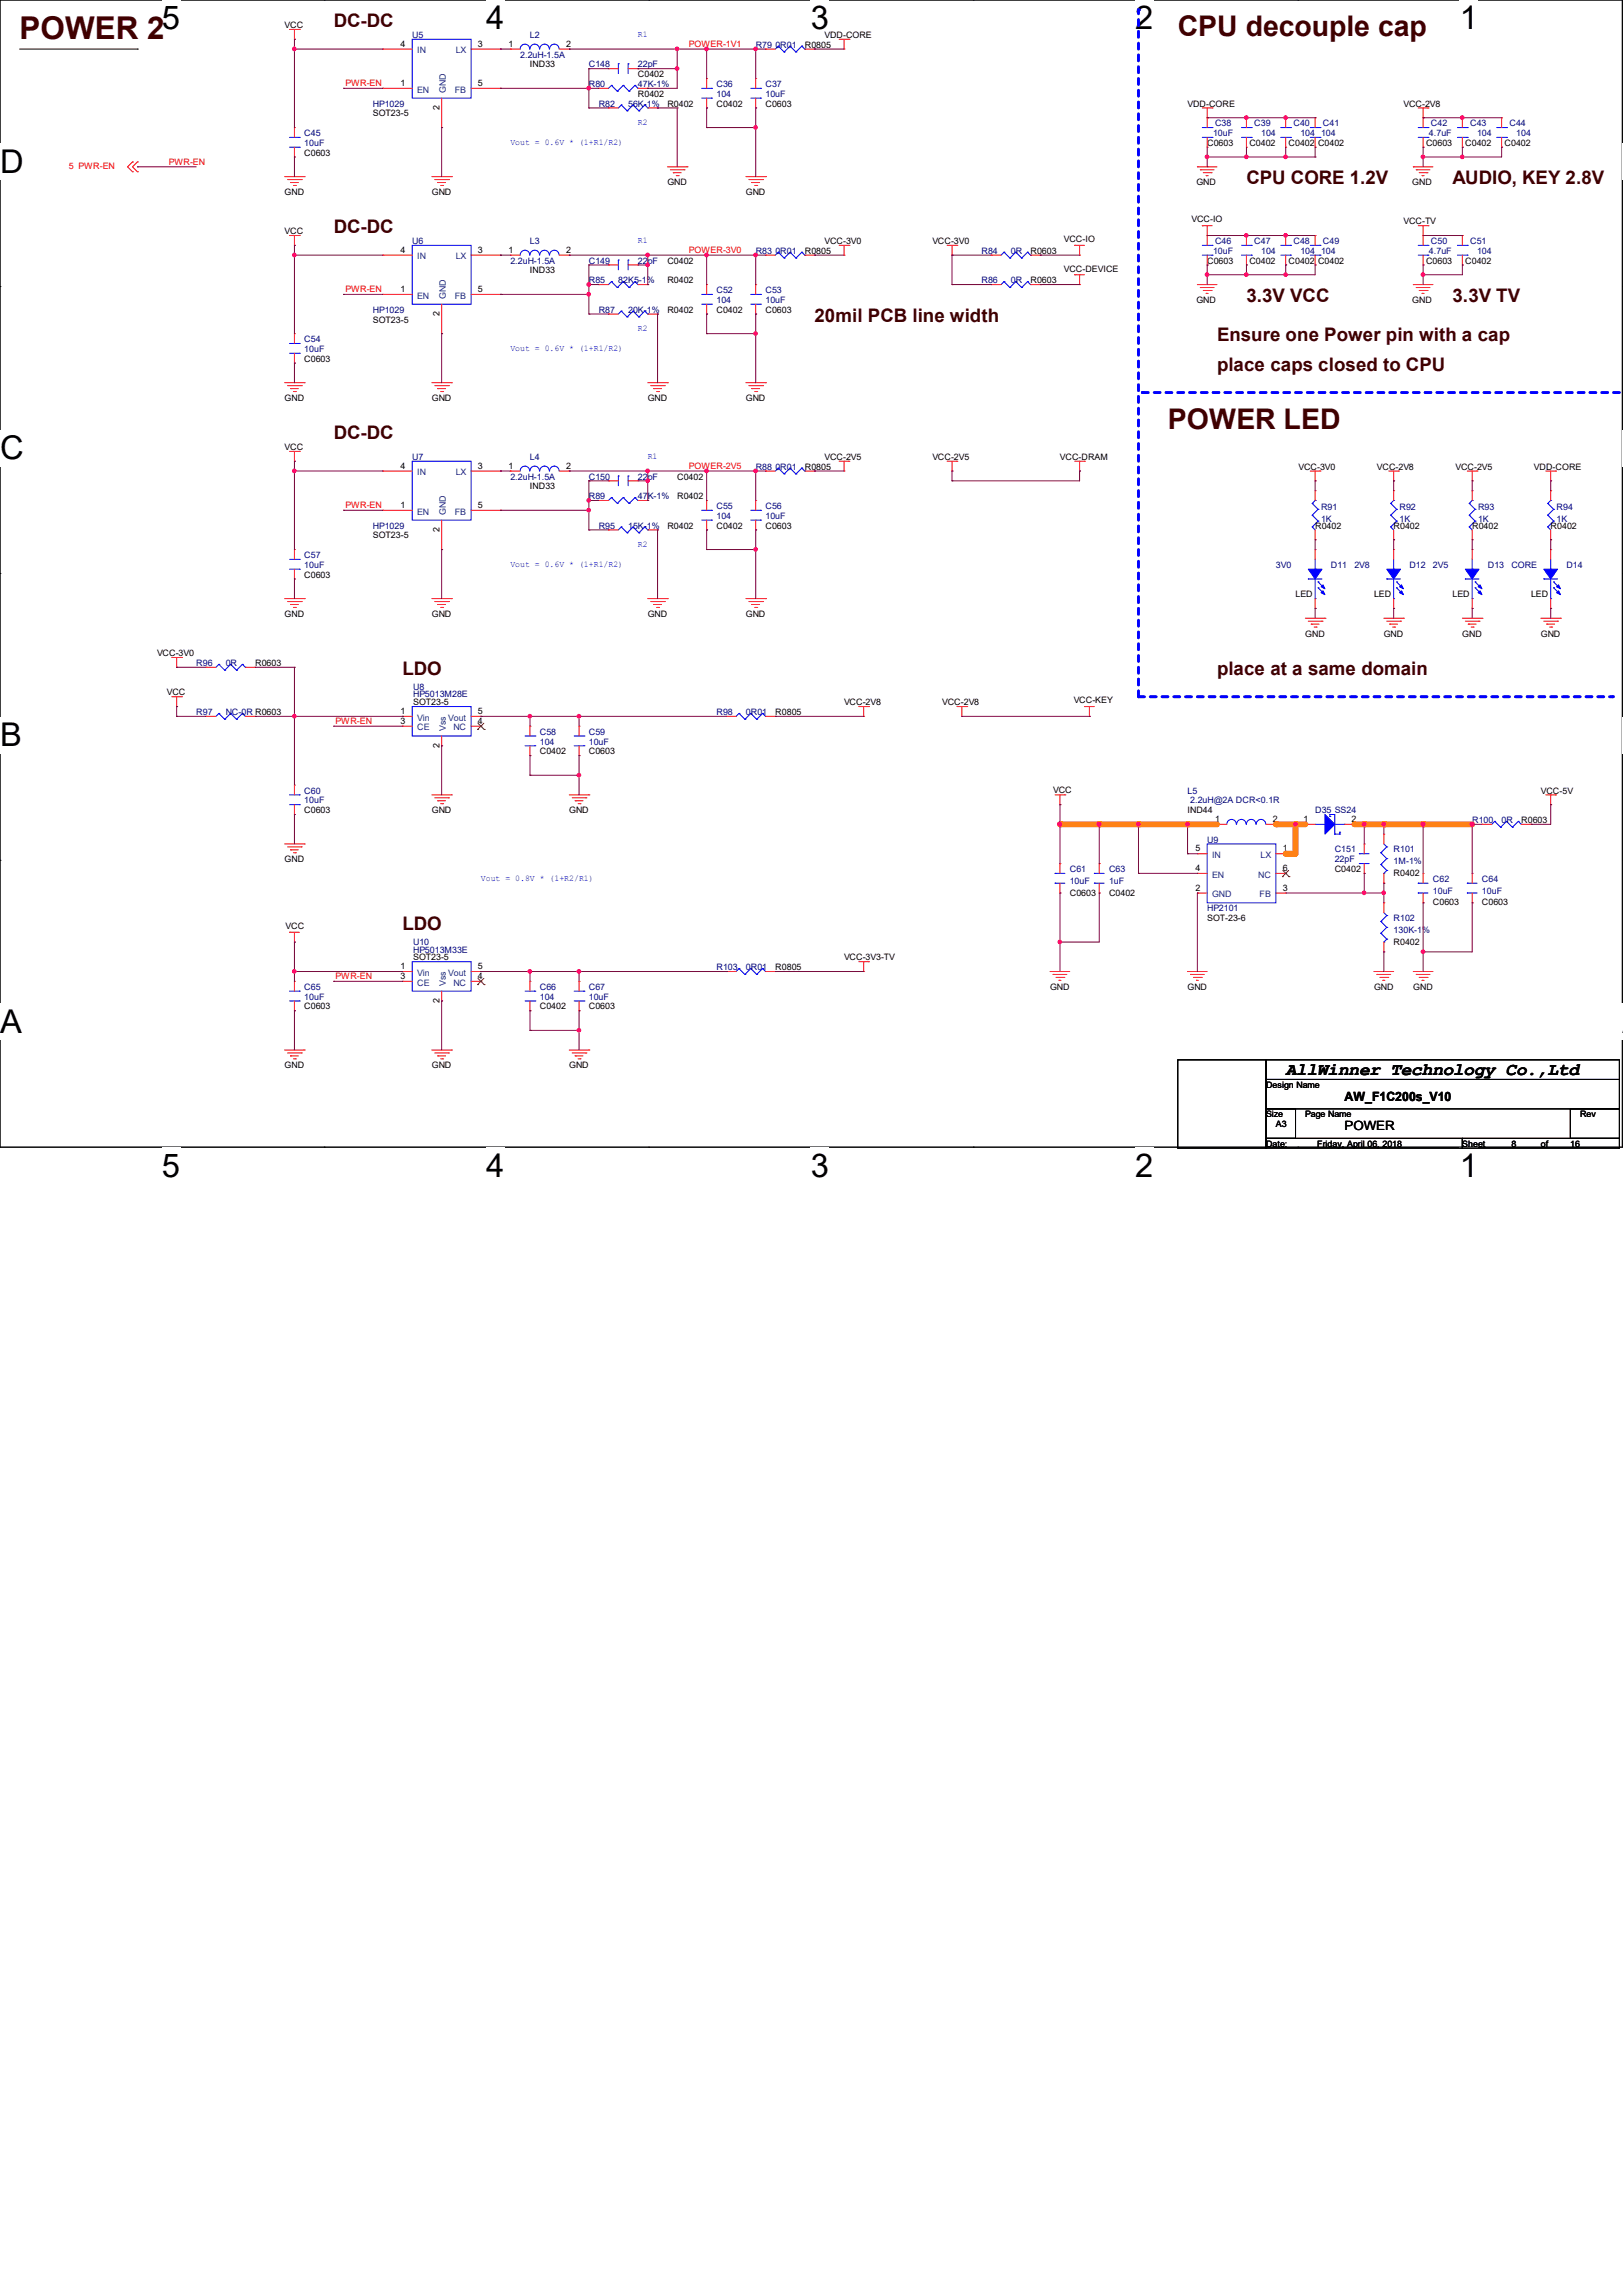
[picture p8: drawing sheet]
<svg xmlns="http://www.w3.org/2000/svg" width="210mm" height="297mm" viewBox="0 0 210 297" stroke-linecap="round" stroke-linejoin="round" font-family="sans-serif">
<defs><g id="words">
<g font-size="4.2">
<text x="21" y="3.8">5</text>
<text x="62.9" y="3.8">4</text>
<text x="104.9" y="3.8">3</text>
<text x="146.9" y="3.8">2</text>
<text x="188.9" y="3.8">1</text>
<text x="0" y="22.4">D</text>
<text x="0" y="59.4">C</text>
<text x="0" y="96.6">B</text>
<text x="0" y="133.7">A</text>
<text x="209.9" y="133.7">A</text>
<text x="21" y="152.3">5</text>
<text x="62.9" y="152.3">4</text>
<text x="104.9" y="152.3">3</text>
<text x="146.9" y="152.3">2</text>
<text x="188.9" y="152.3">1</text>
</g>
<text font-size="4.1" fill="#400000" x="2.5" y="5">POWER 2</text>
<g font-size="3.7" fill="#400000">
<text x="152.4" y="4.7">CPU decouple cap</text>
<text x="151.1" y="55.5">POWER LED</text>
</g>
<g font-size="2.4" fill="#400000">
<text x="43.2" y="3.5">DC-DC</text>
<text x="161.3" y="23.8">CPU CORE 1.2V</text>
<text x="188" y="23.8">AUDIO, KEY 2.8V</text>
<text x="43.2" y="30.2">DC-DC</text>
<text x="105.4" y="41.6">20mil PCB line width</text>
<text x="161.3" y="39.1">3.3V VCC</text>
<text x="188" y="39.1">3.3V TV</text>
<text x="157.5" y="48">place caps closed to CPU</text>
<text x="157.5" y="44.2">Ensure one Power pin with a cap</text>
<text x="43.2" y="56.9">DC-DC</text>
<text x="52.1" y="87.3">LDO</text>
<text x="157.5" y="87.3">place at a same domain</text>
<text x="52.1" y="120.4">LDO</text>
</g>
<text font-size="2.3" x="166.4" y="139.1">AllWinner Technology Co.,Ltd</text>
<g font-size="1.7">
<text x="174" y="142.5">AW_F1C200s_V10</text>
<text x="174" y="146.3">POWER</text>
</g>
<g font-size="1.1">
<text x="36.8" y="3.6">VCC</text>
<text x="106.7" y="4.9">VDD-CORE</text>
<text x="51.8" y="6.1">4</text>
<text x="51.8" y="11.1">1</text>
<text x="61.8" y="11.1">5</text>
<text x="61.8" y="6.1">3</text>
<text x="65.8" y="6.1">1</text>
<text x="68.6" y="8.7">IND33</text>
<text x="73.3" y="6.1">2</text>
<text x="82.5" y="10">C0402</text>
<text x="104.1" y="6.2">R0805</text>
<text x="48.3" y="15.1">SOT23-5</text>
<text x="56.9" y="14.2" transform="rotate(-90 56.9 14.2)">2</text>
<text x="82.5" y="12.5">R0402</text>
<text x="86.4" y="13.8">R0402</text>
<text x="92.7" y="13.8">C0402</text>
<text x="99.1" y="13.8">C0603</text>
<text x="153.7" y="13.8">VDD-CORE</text>
<text x="181.6" y="13.8">VCC-2V8</text>
<text x="39.4" y="20.2">C0603</text>
<text x="86.4" y="24">GND</text>
<text x="154.8" y="24">GND</text>
<text x="156.2" y="18.9">C0603</text>
<text x="161.7" y="18.9">C0402</text>
<text x="166.7" y="18.9">C0402 C0402</text>
<text x="182.7" y="24">GND</text>
<text x="184.5" y="18.9">C0603</text>
<text x="189.6" y="18.9">C0402</text>
<text x="194.7" y="18.9">C0402</text>
<text x="36.8" y="25.2">GND</text>
<text x="55.9" y="25.2">GND</text>
<text x="96.5" y="25.2">GND</text>
<text x="154.2" y="28.8">VCC-IO</text>
<text x="181.6" y="29">VCC-TV</text>
<text x="36.8" y="30.3">VCC</text>
<text x="51.8" y="32.7">4</text>
<text x="61.8" y="32.7">3</text>
<text x="65.8" y="32.7">1</text>
<text x="68.6" y="35.4">IND33</text>
<text x="73.3" y="32.7">2</text>
<text x="86.4" y="34.1">C0402</text>
<text x="104.1" y="32.9">R0805</text>
<text x="106.7" y="31.6">VCC-3V0</text>
<text x="120.6" y="31.6">VCC-3V0</text>
<text x="133.3" y="32.9">R0603</text>
<text x="137.7" y="31.3">VCC-IO</text>
<text x="137.7" y="35.1">VCC-DEVICE</text>
<text x="156.2" y="34.1">C0603</text>
<text x="161.7" y="34.1">C0402</text>
<text x="166.7" y="34.1">C0402 C0402</text>
<text x="184.5" y="34.1">C0603</text>
<text x="189.6" y="34.1">C0402</text>
<text x="48.3" y="41.7">SOT23-5</text>
<text x="51.8" y="37.8">1</text>
<text x="56.9" y="40.9" transform="rotate(-90 56.9 40.9)">2</text>
<text x="61.8" y="37.8">5</text>
<text x="86.4" y="36.7">R0402</text>
<text x="86.4" y="40.5">R0402</text>
<text x="92.7" y="40.5">C0402</text>
<text x="99.1" y="40.5">C0603</text>
<text x="133.3" y="36.7">R0603</text>
<text x="154.8" y="39.2">GND</text>
<text x="182.7" y="39.2">GND</text>
<text x="39.4" y="46.8">C0603</text>
<text x="36.8" y="51.9">GND</text>
<text x="55.9" y="51.9">GND</text>
<text x="83.8" y="51.9">GND</text>
<text x="96.5" y="51.9">GND</text>
<text x="36.8" y="58.3">VCC</text>
<text x="106.7" y="59.5">VCC-2V5</text>
<text x="120.6" y="59.5">VCC-2V5</text>
<text x="137.2" y="59.5">VCC-DRAM</text>
<text x="51.8" y="60.7">4</text>
<text x="51.8" y="65.7">1</text>
<text x="61.8" y="65.7">5</text>
<text x="61.8" y="60.7">3</text>
<text x="65.8" y="60.7">1</text>
<text x="68.6" y="63.3">IND33</text>
<text x="73.3" y="60.7">2</text>
<text x="87.6" y="64.6">R0402</text>
<text x="87.6" y="62.1">C0402</text>
<text x="104.1" y="60.8">R0805</text>
<text x="168" y="60.8">VCC-3V0</text>
<text x="178.2" y="60.8">VCC-2V8</text>
<text x="188.3" y="60.8">VCC-2V5</text>
<text x="198.5" y="60.8">VDD-CORE</text>
<text x="48.3" y="69.7">SOT23-5</text>
<text x="56.9" y="68.8" transform="rotate(-90 56.9 68.8)">2</text>
<text x="86.4" y="68.4">R0402</text>
<text x="92.7" y="68.4">C0402</text>
<text x="99.1" y="68.4">C0603</text>
<text x="170.2" y="68.4">R0402</text>
<text x="180.3" y="68.4">R0402</text>
<text x="190.5" y="68.4">R0402</text>
<text x="200.7" y="68.4">R0402</text>
<text x="39.4" y="74.8">C0603</text>
<text x="167.6" y="77.3">LED</text>
<text x="177.8" y="77.3">LED</text>
<text x="188" y="77.3">LED</text>
<text x="198.1" y="77.3">LED</text>
<text x="36.8" y="79.8">GND</text>
<text x="55.9" y="79.8">GND</text>
<text x="83.8" y="79.8">GND</text>
<text x="96.5" y="79.8">GND</text>
<text x="168.9" y="82.4">GND</text>
<text x="179.1" y="82.4">GND</text>
<text x="189.2" y="82.4">GND</text>
<text x="199.4" y="82.4">GND</text>
<text x="20.3" y="84.9">VCC-3V0</text>
<text x="33" y="86.2">R0603</text>
<text x="21.6" y="90">VCC</text>
<text x="51.8" y="92.4">1</text>
<text x="51.8" y="93.7">3</text>
<text x="53.5" y="91.3">SOT23-5</text>
<text x="61.8" y="93.7">4</text>
<text x="61.8" y="92.4">5</text>
<text x="100.3" y="92.5">R0805</text>
<text x="109.2" y="91.3">VCC-2V8</text>
<text x="121.9" y="91.3">VCC-2V8</text>
<text x="138.9" y="91">VCC-KEY</text>
<text x="56.9" y="96.8" transform="rotate(-90 56.9 96.8)">2</text>
<text x="69.8" y="97.6">C0402</text>
<text x="76.2" y="97.6">C0603</text>
<text x="39.4" y="105.2">C0603</text>
<text x="55.9" y="105.2">GND</text>
<text x="73.7" y="105.2">GND</text>
<text x="136.3" y="102.6">VCC</text>
<text x="153.7" y="105.2">IND44</text>
<text x="157.2" y="106.4">1</text>
<text x="164.7" y="106.4">2</text>
<text x="168.7" y="106.4">1</text>
<text x="174.9" y="106.4">2</text>
<text x="196.8" y="106.5">R0603</text>
<text x="199.4" y="102.7">VCC-5V</text>
<text x="36.8" y="111.6">GND</text>
<text x="154.7" y="112.7">4</text>
<text x="154.7" y="110.2">5</text>
<text x="166" y="112.7">6</text>
<text x="166" y="110.2">1</text>
<text x="172.7" y="112.9">C0402</text>
<text x="180.3" y="113.4">R0402</text>
<text x="138.4" y="115.9">C0603</text>
<text x="143.5" y="115.9">C0402</text>
<text x="154.7" y="115.3">2</text>
<text x="156.2" y="119.2">SOT-23-6</text>
<text x="166" y="115.3">3</text>
<text x="185.4" y="117.2">C0603</text>
<text x="191.8" y="117.2">C0603</text>
<text x="37" y="120.2">VCC</text>
<text x="51.8" y="125.4">1</text>
<text x="53.5" y="124.3">SOT23-5</text>
<text x="61.8" y="125.4">5</text>
<text x="100.3" y="125.6">R0805</text>
<text x="109.2" y="124.3">VCC-3V3-TV</text>
<text x="180.3" y="122.3">R0402</text>
<text x="39.4" y="130.6">C0603</text>
<text x="51.8" y="126.7">3</text>
<text x="56.9" y="129.8" transform="rotate(-90 56.9 129.8)">2</text>
<text x="61.8" y="126.7">4</text>
<text x="69.8" y="130.6">C0402</text>
<text x="76.2" y="130.6">C0603</text>
<text x="135.9" y="128.1">GND</text>
<text x="153.7" y="128.1">GND</text>
<text x="177.8" y="128.1">GND</text>
<text x="182.9" y="128.1">GND</text>
<text x="36.8" y="138.3">GND</text>
<text x="55.9" y="138.3">GND</text>
<text x="73.7" y="138.3">GND</text>
<text x="163.8" y="140.8">Design Name</text>
<text x="163.8" y="144.6">Size</text>
<text x="163.8" y="148.4">Date:</text>
<text x="165.1" y="145.9">A3</text>
<text x="168.9" y="144.6">Page Name</text>
<text x="170.4" y="148.4">Friday, April 06, 2018</text>
<text x="189.2" y="148.4">Sheet</text>
<text x="195.6" y="148.4">8</text>
<text x="199.4" y="148.4">of</text>
<text x="203.2" y="148.4">16</text>
<text x="204.5" y="144.6">Rev</text>
</g>
<g font-size="1.1" fill="#000080">
<text x="53.3" y="4.9">U5</text>
<text x="68.6" y="4.9">L2</text>
<text x="67.3" y="7.5">2.2uH-1.5A</text>
<text x="76.2" y="8.7">C148</text>
<text x="76.2" y="11.3">R80</text>
<text x="82.6" y="8.7">22pF</text>
<text x="82.6" y="11.3">47K-1%</text>
<text x="92.7" y="11.3">C36</text>
<text x="97.8" y="6.2">R79 0R01</text>
<text x="99.1" y="11.3">C37</text>
<text x="39.4" y="17.6">C45</text>
<text x="48.3" y="13.8">HP1029</text>
<text x="77.5" y="13.8">R82</text>
<text x="81.3" y="13.8">56K-1%</text>
<text x="92.7" y="12.5">104</text>
<text x="99.1" y="12.5">10uF</text>
<text x="157" y="17.6">10uF</text>
<text x="157.2" y="16.3">C38</text>
<text x="162.3" y="16.3">C39</text>
<text x="163.2" y="17.6">104</text>
<text x="167.4" y="16.3">C40</text>
<text x="168.3" y="17.6">104</text>
<text x="170.9" y="17.6">104</text>
<text x="171.2" y="16.3">C41</text>
<text x="184.9" y="17.6">4.7uF</text>
<text x="185.2" y="16.3">C42</text>
<text x="190.2" y="16.3">C43</text>
<text x="191.1" y="17.6">104</text>
<text x="195.3" y="16.3">C44</text>
<text x="196.2" y="17.6">104</text>
<text x="39.4" y="18.9">10uF</text>
<text x="53.3" y="31.6">U6</text>
<text x="66" y="34.1">2.2uH-1.5A</text>
<text x="68.6" y="31.6">L3</text>
<text x="76.2" y="34.1">C149</text>
<text x="82.6" y="34.1">22pF</text>
<text x="97.8" y="32.9">R83 0R01</text>
<text x="127" y="32.9">R84</text>
<text x="130.8" y="32.9">0R</text>
<text x="157" y="32.9">10uF</text>
<text x="157.2" y="31.6">C46</text>
<text x="162.3" y="31.6">C47</text>
<text x="163.2" y="32.9">104</text>
<text x="167.4" y="31.6">C48</text>
<text x="168.3" y="32.9">104</text>
<text x="170.9" y="32.9">104</text>
<text x="171.2" y="31.6">C49</text>
<text x="184.9" y="32.9">4.7uF</text>
<text x="185.2" y="31.6">C50</text>
<text x="190.2" y="31.6">C51</text>
<text x="191.1" y="32.9">104</text>
<text x="48.3" y="40.5">HP1029</text>
<text x="76.2" y="36.7">R85</text>
<text x="77.5" y="40.5">R87</text>
<text x="80" y="36.7">82K5-1%</text>
<text x="81.3" y="40.5">20K-1%</text>
<text x="92.7" y="37.9">C52</text>
<text x="92.7" y="39.2">104</text>
<text x="99.1" y="37.9">C53</text>
<text x="99.1" y="39.2">10uF</text>
<text x="127" y="36.7">R86</text>
<text x="130.8" y="36.7">0R</text>
<text x="39.4" y="44.3">C54</text>
<text x="39.4" y="45.6">10uF</text>
<text x="53.3" y="59.5">U7</text>
<text x="68.6" y="59.5">L4</text>
<text x="66" y="62.1">2.2uH-1.5A</text>
<text x="76.2" y="64.6">R89</text>
<text x="76.2" y="62.1">C150</text>
<text x="82.6" y="64.6">47K-1%</text>
<text x="82.6" y="62.1">22pF</text>
<text x="92.7" y="65.9">C55</text>
<text x="97.8" y="60.8">R88 0R01</text>
<text x="99.1" y="65.9">C56</text>
<text x="170.9" y="66">R91</text>
<text x="181.1" y="66">R92</text>
<text x="191.3" y="66">R93</text>
<text x="201.4" y="66">R94</text>
<text x="48.3" y="68.4">HP1029</text>
<text x="77.5" y="68.4">R95</text>
<text x="81.3" y="68.4">15K-1%</text>
<text x="92.7" y="67.1">104</text>
<text x="99.1" y="67.1">10uF</text>
<text x="170.9" y="67.5">1K</text>
<text x="181.1" y="67.5">1K</text>
<text x="191.3" y="67.5">1K</text>
<text x="201.4" y="67.5">1K</text>
<text x="39.4" y="72.2">C57</text>
<text x="39.4" y="73.5">10uF</text>
<text x="165.1" y="73.5">3V0</text>
<text x="172.2" y="73.5">D11</text>
<text x="175.3" y="73.5">2V8</text>
<text x="182.4" y="73.5">D12</text>
<text x="185.4" y="73.5">2V5</text>
<text x="192.5" y="73.5">D13</text>
<text x="195.6" y="73.5">CORE</text>
<text x="202.7" y="73.5">D14</text>
<text x="25.4" y="86.2">R96</text>
<text x="29.2" y="86.2">0R</text>
<text x="53.5" y="89.2">U8</text>
<text x="25.4" y="92.5">R97</text>
<text x="29.2" y="92.5">NC-0R R0603</text>
<text x="53.5" y="90.3">HP5013M28E</text>
<text x="69.8" y="95.1">C58</text>
<text x="76.2" y="95.1">C59</text>
<text x="92.7" y="92.5">R98</text>
<text x="96.5" y="92.5">0R01</text>
<text x="69.8" y="96.4">104</text>
<text x="76.2" y="96.4">10uF</text>
<text x="39.4" y="102.7">C60</text>
<text x="39.4" y="104">10uF</text>
<text x="153.7" y="102.7">L5</text>
<text x="154" y="104">2.2uH@2A DCR&lt;0.1R</text>
<text x="170.2" y="105.2">D35 SS24</text>
<text x="190.5" y="106.5">R100</text>
<text x="194.3" y="106.5">0R</text>
<text x="138.4" y="112.9">C61</text>
<text x="143.5" y="112.9">C63</text>
<text x="156.2" y="109.1">U9</text>
<text x="172.7" y="110.3">C151</text>
<text x="172.7" y="111.6">22pF</text>
<text x="180.3" y="110.3">R101</text>
<text x="180.3" y="111.8">1M-1%</text>
<text x="138.4" y="114.4">10uF</text>
<text x="143.5" y="114.4">1uF</text>
<text x="156.2" y="117.9">HP2101</text>
<text x="180.3" y="119.2">R102</text>
<text x="185.4" y="114.1">C62</text>
<text x="185.4" y="115.7">10uF</text>
<text x="191.8" y="114.1">C64</text>
<text x="191.8" y="115.7">10uF</text>
<text x="53.5" y="122.3">U10</text>
<text x="53.5" y="123.3">HP5013M33E</text>
<text x="92.7" y="125.6">R103</text>
<text x="96.5" y="125.6">0R01</text>
<text x="180.3" y="120.7">130K-1%</text>
<text x="39.4" y="128.1">C65</text>
<text x="39.4" y="129.4">10uF</text>
<text x="69.8" y="128.1">C66</text>
<text x="69.8" y="129.4">104</text>
<text x="76.2" y="128.1">C67</text>
<text x="76.2" y="129.4">10uF</text>
</g>
<g font-size="1.1" fill="#00f">
<text x="82.5" y="4.8">R1</text>
<text x="82.5" y="16.2">R2</text>
<text x="66" y="18.8">Vout = 0.6V * (1+R1/R2)</text>
<text x="82.5" y="31.5">R1</text>
<text x="66" y="45.4">Vout = 0.6V * (1+R1/R2)</text>
<text x="82.5" y="42.9">R2</text>
<text x="83.8" y="59.4">R1</text>
<text x="82.5" y="70.8">R2</text>
<text x="66" y="73.4">Vout = 0.6V * (1+R1/R2)</text>
<text x="62.2" y="114">Vout = 0.8V * (1+R2/R1)</text>
</g>
<g font-size="1.1" fill="#f00">
<text x="44.7" y="11.2">PWR-EN</text>
<text x="89.2" y="6.1">POWER-1V1</text>
<text x="8.9" y="21.9">5 PWR-EN</text>
<text x="21.8" y="21.3">PWR-EN</text>
<text x="89.2" y="32.8">POWER-3V0</text>
<text x="44.7" y="37.8">PWR-EN</text>
<text x="44.7" y="65.8">PWR-EN</text>
<text x="89.2" y="60.7">POWER-2V5</text>
<text x="43.4" y="93.7">PWR-EN</text>
<text x="43.4" y="126.7">PWR-EN</text>
</g>
<g font-size="1.1" fill="#004080">
<text x="54" y="6.9">IN</text>
<text x="54" y="12">EN</text>
<text x="58.8" y="12">FB</text>
<text x="59" y="6.9">LX</text>
<text x="57.7" y="12.1" transform="rotate(-90 57.7 12.1)">GND</text>
<text x="54" y="33.6">IN</text>
<text x="59" y="33.6">LX</text>
<text x="54" y="38.7">EN</text>
<text x="57.7" y="38.7" transform="rotate(-90 57.7 38.7)">GND</text>
<text x="58.8" y="38.7">FB</text>
<text x="54" y="61.5">IN</text>
<text x="59" y="61.5">LX</text>
<text x="54" y="66.6">EN</text>
<text x="57.7" y="66.7" transform="rotate(-90 57.7 66.7)">GND</text>
<text x="58.8" y="66.6">FB</text>
<text x="54" y="93.3">Vin</text>
<text x="54" y="94.5">CE</text>
<text x="57.7" y="94.6" transform="rotate(-90 57.7 94.6)">Vss</text>
<text x="58" y="93.3">Vout</text>
<text x="58.7" y="94.5">NC</text>
<text x="156.8" y="113.6">EN</text>
<text x="156.8" y="111">IN</text>
<text x="162.8" y="113.6">NC</text>
<text x="163.1" y="111">LX</text>
<text x="156.8" y="116.1">GND</text>
<text x="163" y="116.1">FB</text>
<text x="54" y="126.3">Vin</text>
<text x="54" y="127.6">CE</text>
<text x="57.7" y="127.6" transform="rotate(-90 57.7 127.6)">Vss</text>
<text x="58" y="126.3">Vout</text>
<text x="58.7" y="127.6">NC</text>
</g>
</g></defs>
<path d="M0 0h209.9v148.5h-209.9z" fill="none" stroke="#000" stroke-width=".13"/>
<g fill="#fff">
<path d="M21 0h2.3v4.7h-2.3z"/>
<path d="M21 148.5h2.3v4.7h-2.3z"/>
</g>
<path d="M42 0h.1M42 148.5h.1" fill="none" stroke="#000" stroke-width=".13"/>
<g fill="#fff">
<path d="M62.9 0h2.4v4.7h-2.4z"/>
<path d="M62.9 148.5h2.4v4.7h-2.4z"/>
</g>
<path d="M83.9 0h.1M83.9 148.5h.1" fill="none" stroke="#000" stroke-width=".13"/>
<g fill="#fff">
<path d="M104.9 0h2.4v4.7h-2.4z"/>
<path d="M104.9 148.5h2.4v4.7h-2.4z"/>
</g>
<path d="M125.9 0h.1M125.9 148.5h.1" fill="none" stroke="#000" stroke-width=".13"/>
<g fill="#fff">
<path d="M146.9 0h2.4v4.7h-2.4z"/>
<path d="M146.9 148.5h2.4v4.7h-2.4z"/>
</g>
<path d="M167.9 0h.1M167.9 148.5h.1" fill="none" stroke="#000" stroke-width=".13"/>
<g fill="#fff">
<path d="M188.9 0h2.4v4.7h-2.4z"/>
<path d="M188.9 148.5h2.4v4.7h-2.4z"/>
<path d="M0 18.5h3v4.8h-3z"/>
<path d="M209.9 18.5h.1v4.8h-.1z"/>
<path d="M0 55.6h3v4.8h-3z"/>
<path d="M209.9 55.6h.1v4.8h-.1z"/>
</g>
<path d="M0 37.1h.1M209.9 37.1h.1" fill="none" stroke="#000" stroke-width=".13"/>
<g fill="#fff">
<path d="M0 92.8h2.8v4.7h-2.8z"/>
<path d="M209.9 92.8h.1v4.7h-.1z"/>
</g>
<path d="M0 74.2h.1M209.9 74.2h.1" fill="none" stroke="#000" stroke-width=".13"/>
<g fill="#fff">
<path d="M0 129.9h2.8v4.7h-2.8z"/>
<path d="M209.8 129.9h.2v4.7h-.2z"/>
</g>
<path d="M2.5 6.3h15.3M17.8 6.3h.1M0 111.3h.1M209.9 111.3h.1" fill="none" stroke="#000" stroke-width=".13"/>
<path d="M209.5 50.8h-61.7" fill="none" stroke="#00f" stroke-width=".38" stroke-dasharray=".8 .8"/>
<circle cx="147.8" cy="50.8" r=".19" fill="#00f" stroke-dasharray=".8 .8"/>
<path d="M147.3 90.2v-88.9" fill="none" stroke="#00f" stroke-width=".38" stroke-dasharray=".8 .8"/>
<circle cx="147.3" cy="1.3" r=".19" fill="#00f" stroke-dasharray=".8 .8"/>
<path d="M147.3 90.2h61.4" fill="none" stroke="#00f" stroke-width=".38" stroke-dasharray=".8 .8"/>
<circle cx="208.7" cy="90.2" r=".19" fill="#00f" stroke-dasharray=".8 .8"/>
<g fill="none" stroke="#f00" stroke-width=".13">
<path d="M37.5 3.8h1.2M38.1 5.1h.1M38.1 16.5h.1M38.1 3.8v1.3M38.1 16.5v1.3M38.1 19v1.3M38.7 3.8h.1M49.5 6.3h.1M49.5 11.4h.1M49.5 6.3h3.8M49.5 11.4h3.8M57.1 16.5h.1"/>
<path d="M57.1 12.7v3.8M61 6.3h3.8M61 11.4h3.8M64.8 11.4h.1M64.8 6.3h.1M66 6.3h.1M66 6.3h1.3M72.4 6.3h1.3M73.7 6.3h.1M77.5 11.4h.1M77.5 11.4h1.2M78.7 14h.1"/>
<path d="M78.7 8.9h.1M78.7 14h1.3M78.7 8.9h1.3M81.3 8.9h1.2M82.5 8.9h.1M82.5 11.4h1.3M83.8 11.4h.1M83.8 14h1.3M85.1 14h.1M91.4 14h.1M91.4 10.2h.1M91.4 10.2v1.2"/>
<path d="M91.4 12.7v1.3M97.8 14h.1M97.8 10.2h.1M97.8 10.2v1.2M97.8 12.7v1.3M99.1 6.3h.1M99.1 6.3h1.2M104.1 6.3h1.3M105.4 6.3h.1M108.6 5.1h1.3M109.2 6.3h.1M109.2 5.1v1.2"/>
<path d="M109.9 5.1h.1M155.6 14h1.2M156.2 15.2h.1M156.2 19h.1M156.2 14v2.5M156.2 17.8v1.2M156.8 14h.1M161.3 15.2h.1M161.3 19h.1M161.3 15.2v1.3M161.3 17.8v1.2M166.4 15.2h.1"/>
<path d="M166.4 19h.1M166.4 15.2v1.3M166.4 17.8v1.2M170.2 15.2h.1M170.2 19h.1M170.2 15.2v1.3M170.2 17.8v1.2M183.5 14h1.3M184.1 15.2h.1M184.1 19h.1M184.1 14v2.5M184.1 17.8v1.2"/>
<path d="M184.8 14h.1M189.2 15.2h.1M189.2 19h.1M189.2 15.2v1.3M189.2 17.8v1.2M194.3 15.2h.1M194.3 19h.1M194.3 15.2v1.3M194.3 17.8v1.2M17.1 21h.1M17.1 22.2h.1M17.1 21l-.6 .6 .6 .6"/>
<path d="M17.8 21h.1M17.8 22.2h.1M17.8 21l-.7 .6 .7 .6M36.8 22.9h2.6M37.2 23.2h1.8M37.5 30.5h1.2M37.6 23.6h.1M37.6 23.6h1M38 24h.2M38.1 31.7h.1M38.1 20.3h.1M38.1 30.5v1.2"/>
<path d="M38.2 24h.1M38.7 30.5h.1M39 23.2h.1M39.4 22.9h.1M49.5 33h.1M49.5 38.1h.1M49.5 33h3.8M49.5 38.1h3.8M55.9 22.9h2.5M56.3 23.2h1.7M56.6 23.6h.1M56.6 23.6h1.1"/>
<path d="M57 24h.3M57.1 39.4v3.8M57.3 24h.1M58 23.2h.1M58.4 22.9h.1M61 33h3.8M61 38.1h3.8M64.8 38.1h.1M64.8 33h.1M66 33h.1M66 33h1.3M72.4 33h1.3"/>
<path d="M73.7 33h.1M77.5 36.8h.1M77.5 36.8h1.2M78.7 34.3h.1M78.7 34.3h1.3M81.3 34.3h1.2M82.5 34.3h.1M82.5 36.8h1.3M83.8 36.8h.1M86.4 21.6h2.5M86.7 22h1.8M87.1 22.4h.1"/>
<path d="M87.1 22.4h1M87.5 22.7h.3M87.8 22.7h.1M88.5 22h.1M88.9 21.6h.1M91.4 36.8h.1M91.4 36.8v1.3M91.4 39.4v1.2M96.5 22.9h2.6M96.9 23.2h1.8M97.3 23.6h.1M97.3 23.6h1"/>
<path d="M97.7 24h.2M97.8 36.8h.1M97.8 36.8v1.3M97.8 39.4v1.2M97.9 24h.1M98.7 23.2h.1M99.1 22.9h.1M99.1 33h.1M99.1 33h1.2M104.1 33h1.3M105.4 33h.1M108.6 31.7h1.3"/>
<path d="M109.2 33h.1M109.2 31.7v1.3M109.9 31.7h.1M122.6 31.7h1.2M123.2 33h.1M123.2 31.7v1.3M123.8 31.7h.1M128.3 33h.1M128.3 36.8h.1M128.3 36.8h1.2M128.3 33h1.2M133.3 36.8h1.3"/>
<path d="M133.3 33h1.3M134.6 33h.1M134.6 36.8h.1M139.1 31.7h.1M139.1 35.6h.1M139.1 31.7h1.2M139.1 35.6h1.2M139.7 33h.1M139.7 36.8h.1M139.7 31.7v1.3M139.7 35.6v1.2M154.9 21.6h.1"/>
<path d="M154.9 36.8h.1M154.9 21.6h2.6M154.9 36.8h2.6M155.3 22h.1M155.3 37.2h.1M155.3 22h1.8M155.3 37.2h1.8M155.6 29.2h.1M155.6 29.2h1.2M155.7 22.4h1M155.7 37.6h1M156.1 22.7h.1"/>
<path d="M156.1 38h.1M156.1 22.7h.2M156.1 38h.2M156.2 30.5h.1M156.2 34.3h.1M156.2 29.2v2.5M156.2 33v1.3M156.7 22.4h.1M156.7 37.6h.1M161.3 30.5h.1M161.3 34.3h.1M161.3 30.5v1.2"/>
<path d="M161.3 33v1.3M166.4 30.5h.1M166.4 34.3h.1M166.4 30.5v1.2M166.4 33v1.3M170.2 30.5h.1M170.2 34.3h.1M170.2 30.5v1.2M170.2 33v1.3M182.9 21.6h.1M182.9 36.8h.1M182.9 21.6h2.5"/>
<path d="M182.9 36.8h2.5M183.3 22h.1M183.3 37.2h.1M183.3 22h1.7M183.3 37.2h1.7M183.5 29.2h1.3M183.6 22.4h1.1M183.6 37.6h1.1M184 22.7h.1M184 38h.1M184 22.7h.3M184 38h.3"/>
<path d="M184.1 30.5h.1M184.1 34.3h.1M184.1 29.2v2.5M184.1 33v1.3M184.7 22.4h.1M184.7 37.6h.1M184.8 29.2h.1M189.2 30.5h.1M189.2 34.3h.1M189.2 30.5v1.2M189.2 33v1.3M36.8 49.5h2.6"/>
<path d="M37.2 49.9h1.8M37.5 58.4h1.2M37.6 50.3h.1M37.6 50.3h1M38 50.7h.2M38.1 59.7h.1M38.1 47h.1M38.1 43.2h.1M38.1 43.2v1.2M38.1 45.7v1.3M38.1 58.4v1.3M38.2 50.7h.1"/>
<path d="M38.7 58.4h.1M39 49.9h.1M39.4 49.5h.1M55.9 49.5h2.5M56.3 49.9h1.7M56.6 50.3h.1M56.6 50.3h1.1M57 50.7h.3M57.1 43.2h.1M57.3 50.7h.1M58 49.9h.1M58.4 49.5h.1"/>
<path d="M78.7 40.6h.1M78.7 40.6h1.3M83.8 49.5h2.6M83.8 40.6h1.3M84.2 49.9h1.8M84.6 50.3h.1M84.6 50.3h1M85 50.7h.2M85.1 40.6h.1M85.2 50.7h.1M86 49.9h.1M86.4 49.5h.1"/>
<path d="M91.4 40.6h.1M96.5 49.5h2.6M96.9 49.9h1.8M97.3 50.3h.1M97.3 50.3h1M97.7 50.7h.2M97.8 40.6h.1M97.9 50.7h.1M98.7 49.9h.1M99.1 49.5h.1M108.6 59.7h1.3M109.2 59.7v1.3"/>
<path d="M109.9 59.7h.1M122.6 59.7h1.2M123.2 59.7v1.3M123.8 59.7h.1M139.1 59.7h1.2M139.7 59.7v1.3M140.3 59.7h.1M36.8 77.5h2.6M37.2 77.9h1.8M37.6 78.2h.1M37.6 78.2h1M38 78.6h.2"/>
<path d="M38.1 74.9h.1M38.1 71.1h.1M38.1 71.1v1.3M38.1 73.7v1.2M38.2 78.6h.1M39 77.9h.1M39.4 77.5h.1M49.5 61h.1M49.5 66h.1M49.5 61h3.8M49.5 66h3.8M55.9 77.5h2.5"/>
<path d="M56.3 77.9h1.7M56.6 78.2h.1M56.6 78.2h1.1M57 78.6h.3M57.1 71.1h.1M57.1 67.3v3.8M57.3 78.6h.1M58 77.9h.1M58.4 77.5h.1M61 61h3.8M61 66h3.8M64.8 66h.1"/>
<path d="M64.8 61h.1M66 61h.1M66 61h1.3M72.4 61h1.3M73.7 61h.1M77.5 64.8h.1M77.5 64.8h1.2M78.7 62.2h.1M78.7 68.6h.1M78.7 62.2h1.3M78.7 68.6h1.3M81.3 62.2h1.2"/>
<path d="M82.5 62.2h.1M82.5 64.8h1.3M83.8 64.8h.1M83.8 77.5h2.6M83.8 68.6h1.3M84.2 77.9h1.8M84.6 78.2h.1M84.6 78.2h1M85 78.6h.2M85.1 68.6h.1M85.2 78.6h.1M86 77.9h.1"/>
<path d="M86.4 77.5h.1M91.4 68.6h.1M91.4 64.8h.1M91.4 64.8v1.2M91.4 67.3v1.3M96.5 77.5h2.6M96.9 77.9h1.8M97.3 78.2h.1M97.3 78.2h1M97.7 78.6h.2M97.8 68.6h.1M97.8 64.8h.1"/>
<path d="M97.8 64.8v1.2M97.8 67.3v1.3M97.9 78.6h.1M98.7 77.9h.1M99.1 77.5h.1M99.1 61h.1M99.1 61h1.2M104.1 61h1.3M105.4 61h.1M109.2 61h.1M123.2 61h.1M139.7 61h.1"/>
<path d="M169.5 61h1.3M170.2 62.2h.1M170.2 69.8h.1M170.2 63.5h.1M170.2 71.1h.1M170.2 78.7h.1M170.2 61v1.2M170.2 63.5v1.3M170.2 68.6v1.2M170.2 71.1v1.3M170.2 77.5v1.2M170.8 61h.1"/>
<path d="M179.7 61h1.3M180.3 62.2h.1M180.3 71.1h.1M180.3 78.7h.1M180.3 69.8h.1M180.3 63.5h.1M180.3 61v1.2M180.3 63.5v1.3M180.3 68.6v1.2M180.3 71.1v1.3M180.3 77.5v1.2M181 61h.1"/>
<path d="M189.9 61h1.2M190.5 62.2h.1M190.5 69.8h.1M190.5 63.5h.1M190.5 71.1h.1M190.5 78.7h.1M190.5 61v1.2M190.5 63.5v1.3M190.5 68.6v1.2M190.5 71.1v1.3M190.5 77.5v1.2M191.1 61h.1"/>
<path d="M200 61h1.3M200.7 62.2h.1M200.7 71.1h.1M200.7 78.7h.1M200.7 69.8h.1M200.7 63.5h.1M200.7 61v1.2M200.7 63.5v1.3M200.7 68.6v1.2M200.7 71.1v1.3M200.7 77.5v1.2M201.3 61h.1"/>
<path d="M22.2 90.2h1.3M22.2 85.1h1.3M22.9 91.4h.1M22.9 86.4h.1M22.9 85.1v1.3M22.9 90.2v1.2M23.5 90.2h.1M23.5 85.1h.1M26.7 86.4h.1M26.7 92.7h.1M26.7 92.7h1.2M26.7 86.4h1.2"/>
<path d="M31.7 92.7h1.3M31.7 86.4h1.3M33 86.4h.1M33 92.7h.1M52.1 92.7h.1M52.1 94h.1M52.1 92.7h1.2M52.1 94h1.2M57.1 96.5h.1M57.1 95.2v1.3M61 92.7h1.2M61 94h1.2"/>
<path d="M62.2 94h.1M62.2 92.7h.1M68.6 97.8h.1M68.6 94h.1M68.6 94v1.2M68.6 96.5v1.3M74.9 97.8h.1M74.9 94h.1M74.9 94v1.2M74.9 96.5v1.3M94 92.7h.1M94 92.7h1.2"/>
<path d="M99.1 92.7h1.2M100.3 92.7h.1M111.1 91.4h1.3M111.8 92.7h.1M111.8 91.4v1.3M112.4 91.4h.1M123.8 91.4h1.3M124.5 92.7h.1M124.5 91.4v1.3M125.1 91.4h.1M140.3 91.4h.1M140.3 91.4h1.3"/>
<path d="M141 92.7h.1M141 91.4v1.3M168.9 80h2.5M169.3 80.4h1.8M169.7 80.8h.1M169.7 80.8h1M170.1 81.2h.2M170.3 81.2h.1M171.1 80.4h.1M171.4 80h.1M179.1 80h2.5M179.5 80.4h1.7"/>
<path d="M179.8 80.8h.1M179.8 80.8h1M180.2 81.2h.3M180.5 81.2h.1M181.2 80.4h.1M181.6 80h.1M189.2 80h2.6M189.6 80.4h1.8M190 80.8h.1M190 80.8h1M190.4 81.2h.2M190.6 81.2h.1"/>
<path d="M191.4 80.4h.1M191.8 80h.1M199.4 80h2.5M199.8 80.4h1.7M200.2 80.8h.1M200.2 80.8h1M200.5 81.2h.3M200.8 81.2h.1M201.5 80.4h.1M201.9 80h.1M36.8 109.2h2.6M37.2 109.6h1.8"/>
<path d="M37.6 110h.1M37.6 110h1M38 110.4h.2M38.1 105.4h.1M38.1 101.6h.1M38.1 101.6v1.3M38.1 104.1v1.3M38.2 110.4h.1M39 109.6h.1M39.4 109.2h.1M55.9 102.9h2.5M56.3 103.3h1.7"/>
<path d="M56.6 103.6h.1M56.6 103.6h1.1M57 104h.3M57.3 104h.1M58 103.3h.1M58.4 102.9h.1M73.7 102.9h2.5M74 103.3h1.8M74.4 103.6h.1M74.4 103.6h1M74.8 104h.3M75.1 104h.1"/>
<path d="M75.8 103.3h.1M76.2 102.9h.1M136.5 102.9h1.3M137.2 104.1h.1M137.2 115.6h.1M137.2 111.8h.1M137.2 102.9v1.2M137.2 111.8v1.2M137.2 114.3v1.3M137.8 102.9h.1M142.2 115.6h.1M142.2 111.8h.1"/>
<path d="M142.2 111.8v1.2M142.2 114.3v1.3M154.9 113h.1M154.9 115.6h.1M154.9 110.5h.1M154.9 113h1.3M154.9 115.6h1.3M154.9 110.5h1.3M157.5 106.7h.1M157.5 106.7h1.2M163.8 106.7h1.3M165.1 106.7h.1"/>
<path d="M165.1 113h1.3M165.1 115.6h1.3M165.1 110.5h1.3M166.4 113h.1M166.4 110.5h.1M166.4 115.6h.1M168.9 106.7h.1M168.9 106.7h1.3M174 106.7h1.3M175.3 106.7h.1M176.5 109.2h.1M176.5 113h.1"/>
<path d="M176.5 109.2v1.3M176.5 111.8v1.2M179.1 116.8h.1M179.1 107.9h.1M179.1 114.3h.1M179.1 107.9v1.3M179.1 113v1.3M179.1 116.8v1.3M184.1 116.8h.1M184.1 113h.1M184.1 113v1.3M184.1 115.6v1.2"/>
<path d="M190.5 116.8h.1M190.5 113h.1M190.5 113v1.3M190.5 115.6v1.2M191.8 106.7h.1M191.8 106.7h1.2M196.8 106.7h1.3M198.1 106.7h.1M200 102.9h1.3M200.7 104.1h.1M200.7 102.9v1.2M201.3 102.9h.1"/>
<path d="M36.8 135.9h2.6M37.2 136.3h1.8M37.5 120.6h.1M37.5 120.6h1.2M37.6 136.7h.1M37.6 136.7h1M38 137h.2M38.1 121.9h.1M38.1 130.8h.1M38.1 127h.1M38.1 120.6v1.3M38.1 127v1.3"/>
<path d="M38.1 129.5v1.3M38.2 137h.1M39 136.3h.1M39.4 135.9h.1M52.1 125.7h.1M52.1 127h.1M52.1 125.7h1.2M52.1 127h1.2M55.9 135.9h2.5M56.3 136.3h1.7M56.6 136.7h.1M56.6 136.7h1.1"/>
<path d="M57 137h.3M57.1 129.5h.1M57.1 128.3v1.2M57.3 137h.1M58 136.3h.1M58.4 135.9h.1M61 125.7h1.2M61 127h1.2M62.2 127h.1M62.2 125.7h.1M68.6 130.8h.1M68.6 127h.1"/>
<path d="M68.6 127v1.3M68.6 129.5v1.3M73.7 135.9h2.5M74 136.3h1.8M74.4 136.7h.1M74.4 136.7h1M74.8 137h.3M74.9 130.8h.1M74.9 127h.1M74.9 127v1.3M74.9 129.5v1.3M75.1 137h.1"/>
<path d="M75.8 136.3h.1M76.2 135.9h.1M94 125.7h.1M94 125.7h1.2M99.1 125.7h1.2M100.3 125.7h.1M111.1 124.5h1.3M111.8 125.7h.1M111.8 124.5v1.2M112.4 124.5h.1M135.9 125.7h.1M135.9 125.7h2.5"/>
<path d="M136.3 126.1h.1M136.3 126.1h1.7M136.7 126.5h1M137 126.9h.1M137 126.9h.3M137.7 126.5h.1M153.7 125.7h.1M153.7 125.7h2.5M154.1 126.1h.1M154.1 126.1h1.7M154.4 126.5h1M154.8 126.9h.1"/>
<path d="M154.8 126.9h.3M155.4 126.5h.1M177.8 125.7h.1M177.8 125.7h2.5M178.2 126.1h.1M178.2 126.1h1.8M178.6 126.5h1M178.9 126.9h.1M178.9 126.9h.3M179.1 123.2h.1M179.1 121.9v1.3M179.6 126.5h.1"/>
<path d="M182.9 125.7h.1M182.9 125.7h2.5M183.3 126.1h.1M183.3 126.1h1.7M183.6 126.5h1.1M184 126.9h.1M184 126.9h.3M184.7 126.5h.1"/>
</g>
<path d="M152.4 137.2h11.4v11.4h-11.4zM163.8 137.2h45.7v2.5h-45.7zM163.8 139.7h45.7v3.8h-45.7zM163.8 143.5h3.8v3.8h-3.8zM163.8 147.3h25.4v1.3h-25.4zM189.2 147.3h20.3v1.3h-20.3zM203.2 143.5h6.3v3.8h-6.3z" fill="none" stroke="#000" stroke-width=".13"/>
<g fill="none" stroke="#00f" stroke-width=".13">
<path d="M37.5 17.8h1.2M37.5 19h1.2M38.7 19h.1M38.7 17.8h.1M53.3 5.1h7.7v7.6h-7.7zM68.5 6.3a.61 .61 0 0 0-.6-.6 .61 .61 0 0 0-.6 .7M69.8 6.3a.61 .61 0 0 0-.6-.6 .61 .61 0 0 0-.6 .7M71.1 6.3a.61 .61 0 0 0-.6-.6 .61 .61 0 0 0-.7 .7M72.3 6.3a.61 .61 0 0 0-.6-.6 .61 .61 0 0 0-.6 .7M79.1 11h.1M79.1 11l.8 .8M79.1 11l-.4 .4"/>
<path d="M79.9 11.8h.1M80 8.3h.1M80 8.3v1.2M80.4 13.6h.1M80.4 13.6l-.4 .4M80.4 13.6l.8 .8M80.6 11h.1M80.6 11l.8 .8M80.6 11l-.7 .8M81.2 14.4h.1M81.3 8.3h.1M81.3 8.3v1.2"/>
<path d="M81.4 11.8h.1M81.9 13.6h.1M81.9 13.6l-.7 .8M81.9 13.6l.8 .8M82.2 11h.1M82.2 11l-.8 .8M82.2 11l.3 .4M82.5 11.4h.1M82.7 14.4h.1M83.4 13.6h.1M83.4 13.6l-.7 .8M83.4 13.6l.4 .4"/>
<path d="M83.8 14h.1M90.8 12.7h1.3M90.8 11.4h1.3M92.1 12.7h.1M92.1 11.4h.1M97.2 12.7h1.2M97.2 11.4h1.2M98.4 12.7h.1M98.4 11.4h.1M100.7 6h.1M100.7 6l-.4 .3M100.7 6l.8 .7"/>
<path d="M101.5 6.7h.1M102.2 6h.1M102.2 6l-.7 .7M102.2 6l.8 .7M103 6.7h.1M103.8 6h.1M103.8 6l-.8 .7M103.8 6l.3 .3M104.1 6.3h.1M155.6 16.5h1.2M155.6 17.8h1.2M156.8 16.5h.1"/>
<path d="M156.8 17.8h.1M160.7 16.5h1.2M160.7 17.8h1.2M161.9 16.5h.1M161.9 17.8h.1M165.7 16.5h1.3M165.7 17.8h1.3M167 16.5h.1M167 17.8h.1M169.5 16.5h1.3M169.5 17.8h1.3M170.8 16.5h.1"/>
<path d="M170.8 17.8h.1M183.5 16.5h1.3M183.5 17.8h1.3M184.8 16.5h.1M184.8 17.8h.1M188.6 16.5h1.3M188.6 17.8h1.3M189.9 16.5h.1M189.9 17.8h.1M193.7 16.5h1.2M193.7 17.8h1.2M194.9 16.5h.1"/>
<path d="M194.9 17.8h.1M53.3 31.7h7.7v7.7h-7.7zM68.5 33a.61 .61 0 0 0-.6-.6 .61 .61 0 0 0-.6 .6M69.8 33a.61 .61 0 0 0-.6-.6 .61 .61 0 0 0-.6 .6M71.1 33a.61 .61 0 0 0-.6-.6 .61 .61 0 0 0-.7 .6M72.3 33a.61 .61 0 0 0-.6-.6 .61 .61 0 0 0-.6 .6M79.1 36.4h.1M79.1 36.4l-.4 .4M79.1 36.4l.8 .8M79.9 37.2h.1M80 33.7h.1M80 33.7v1.2"/>
<path d="M80.6 36.4h.1M80.6 36.4l-.7 .8M80.6 36.4l.8 .8M81.3 33.7h.1M81.3 33.7v1.2M81.4 37.2h.1M82.2 36.4h.1M82.2 36.4l-.8 .8M82.2 36.4l.3 .4M82.5 36.8h.1M90.8 39.4h1.3M90.8 38.1h1.3"/>
<path d="M92.1 39.4h.1M92.1 38.1h.1M97.2 39.4h1.2M97.2 38.1h1.2M98.4 39.4h.1M98.4 38.1h.1M100.7 32.6h.1M100.7 32.6l-.4 .4M100.7 32.6l.8 .8M101.5 33.4h.1M102.2 32.6h.1M102.2 32.6l-.7 .8"/>
<path d="M102.2 32.6l.8 .8M103 33.4h.1M103.8 32.6h.1M103.8 32.6l-.8 .8M103.8 32.6l.3 .4M104.1 33h.1M129.9 32.6h.1M129.9 36.4h.1M129.9 32.6l-.4 .4M129.9 32.6l.8 .8M129.9 36.4l-.4 .4M129.9 36.4l.8 .8"/>
<path d="M130.7 33.4h.1M130.7 37.2h.1M131.4 32.6h.1M131.4 36.4h.1M131.4 32.6l-.7 .8M131.4 32.6l.8 .8M131.4 36.4l-.7 .8M131.4 36.4l.8 .8M132.2 33.4h.1M132.2 37.2h.1M133 32.6h.1M133 36.4h.1"/>
<path d="M133 32.6l-.8 .8M133 32.6l.3 .4M133 36.4l-.8 .8M133 36.4l.3 .4M133.3 33h.1M133.3 36.8h.1M155.6 31.7h1.2M155.6 33h1.2M156.8 31.7h.1M156.8 33h.1M160.7 31.7h1.2M160.7 33h1.2"/>
<path d="M161.9 31.7h.1M161.9 33h.1M165.7 31.7h1.3M165.7 33h1.3M167 31.7h.1M167 33h.1M169.5 31.7h1.3M169.5 33h1.3M170.8 31.7h.1M170.8 33h.1M183.5 31.7h1.3M183.5 33h1.3"/>
<path d="M184.8 31.7h.1M184.8 33h.1M188.6 31.7h1.3M188.6 33h1.3M189.9 31.7h.1M189.9 33h.1M37.5 45.7h1.2M37.5 44.4h1.2M38.7 45.7h.1M38.7 44.4h.1M53.3 59.7h7.7v7.6h-7.7zM80.4 40.3h.1"/>
<path d="M80.4 40.3l-.4 .3M80.4 40.3l.8 .7M81.2 41h.1M81.9 40.3h.1M81.9 40.3l-.7 .7M81.9 40.3l.8 .7M82.7 41h.1M83.4 40.3h.1M83.4 40.3l-.7 .7M83.4 40.3l.4 .3M83.8 40.6h.1M37.5 73.7h1.2"/>
<path d="M37.5 72.4h1.2M38.7 73.7h.1M38.7 72.4h.1M68.5 61a.61 .61 0 0 0-.6-.7 .61 .61 0 0 0-.6 .7M69.8 61a.61 .61 0 0 0-.6-.7 .61 .61 0 0 0-.6 .7M71.1 61a.61 .61 0 0 0-.6-.7 .61 .61 0 0 0-.7 .7M72.3 61a.61 .61 0 0 0-.6-.7 .61 .61 0 0 0-.6 .7M79.1 64.4h.1M79.1 64.4l-.4 .4M79.1 64.4l.8 .8M79.9 65.2h.1M80 61.6h.1"/>
<path d="M80 61.6v1.3M80.4 68.2h.1M80.4 68.2l-.4 .4M80.4 68.2l.8 .8M80.6 64.4h.1M80.6 64.4l-.7 .8M80.6 64.4l.8 .8M81.2 69h.1M81.3 61.6h.1M81.3 61.6v1.3M81.4 65.2h.1M81.9 68.2h.1"/>
<path d="M81.9 68.2l-.7 .8M81.9 68.2l.8 .8M82.2 64.4h.1M82.2 64.4l-.8 .8M82.2 64.4l.3 .4M82.5 64.8h.1M82.7 69h.1M83.4 68.2h.1M83.4 68.2l-.7 .8M83.4 68.2l.4 .4M83.8 68.6h.1M90.8 67.3h1.3"/>
<path d="M90.8 66h1.3M92.1 67.3h.1M92.1 66h.1M97.2 67.3h1.2M97.2 66h1.2M98.4 67.3h.1M98.4 66h.1M100.7 60.6h.1M100.7 60.6l-.4 .4M100.7 60.6l.8 .7M101.5 61.3h.1M102.2 60.6h.1"/>
<path d="M102.2 60.6l-.7 .7M102.2 60.6l.8 .7M103 61.3h.1M103.8 60.6h.1M103.8 60.6l-.8 .7M103.8 60.6l.3 .4M104.1 61h.1M169.3 74.9h.1M169.3 74.9h1.8M169.8 68.2h.1M169.8 66.7h.1M169.8 65.2h.1"/>
<path d="M169.8 68.2l.4 .4M169.8 66.7l.8 .7M169.8 65.2l.8 .7M170.2 64.8h.1M170.2 73.7h.1M170.2 77.5h.1M170.2 64.8l-.4 .4M170.2 72.4v1.3M170.2 74.9v2.6M170.6 67.4h.1M170.6 65.9h.1M170.6 75.3h.1"/>
<path d="M170.6 76.1h.1M170.6 67.4l-.8 .8M170.6 65.9l-.8 .8M170.6 75.3l.7 .8M170.6 76.1l.7 .7M179.5 74.9h.1M179.5 74.9h1.7M180 68.2h.1M180 66.7h.1M180 65.2h.1M180 68.2l.3 .4M180 66.7l.7 .7"/>
<path d="M180 65.2l.7 .7M180.3 73.7h.1M180.3 77.5h.1M180.3 64.8h.1M180.3 72.4v1.3M180.3 74.9v2.6M180.3 64.8l-.3 .4M180.7 75.3h.1M180.7 76.1h.1M180.7 67.4h.1M180.7 65.9h.1M180.7 76.1l.8 .7"/>
<path d="M180.7 75.3l.8 .8M180.7 67.4l-.7 .8M180.7 65.9l-.7 .8M189.6 74.9h.1M189.6 74.9h1.8M190.1 68.2h.1M190.1 66.7h.1M190.1 65.2h.1M190.1 68.2l.4 .4M190.1 66.7l.8 .7M190.1 65.2l.8 .7M190.5 64.8h.1"/>
<path d="M190.5 73.7h.1M190.5 77.5h.1M190.5 64.8l-.4 .4M190.5 72.4v1.3M190.5 74.9v2.6M190.9 67.4h.1M190.9 65.9h.1M190.9 75.3h.1M190.9 76.1h.1M190.9 67.4l-.8 .8M190.9 65.9l-.8 .8M190.9 75.3l.7 .8"/>
<path d="M190.9 76.1l.7 .7M199.8 74.9h.1M199.8 74.9h1.7M200.3 68.2h.1M200.3 66.7h.1M200.3 65.2h.1M200.3 68.2l.4 .4M200.3 66.7l.7 .7M200.3 65.2l.7 .7M200.7 73.7h.1M200.7 77.5h.1M200.7 64.8h.1"/>
<path d="M200.7 72.4v1.3M200.7 74.9v2.6M200.7 64.8l-.4 .4M201 75.3h.1M201 76.1h.1M201 67.4h.1M201 65.9h.1M201 75.3l.8 .8M201 76.1l.8 .7M201 67.4l-.7 .8M201 65.9l-.7 .8M28.3 86h.1"/>
<path d="M28.3 92.3h.1M28.3 86l-.4 .4M28.3 86l.8 .7M28.3 92.3l-.4 .4M28.3 92.3l.8 .8M29.1 86.7h.1M29.1 93.1h.1M29.8 86h.1M29.8 92.3h.1M29.8 86l-.7 .7M29.8 86l.8 .7M29.8 92.3l-.7 .8"/>
<path d="M29.8 92.3l.8 .8M30.6 86.7h.1M30.6 93.1h.1M31.4 86h.1M31.4 92.3h.1M31.4 86l-.8 .7M31.4 86l.3 .4M31.4 92.3l-.8 .8M31.4 92.3l.3 .4M31.7 86.4h.1M31.7 92.7h.1M53.3 91.4h7.7v3.8h-7.7z"/>
<path d="M67.9 96.5h1.3M67.9 95.2h1.3M69.2 96.5h.1M69.2 95.2h.1M74.3 96.5h1.3M74.3 95.2h1.3M75.6 96.5h.1M75.6 95.2h.1M95.6 92.3h.1M95.6 92.3l-.4 .4M95.6 92.3l.8 .8M96.4 93.1h.1"/>
<path d="M97.2 92.3h.1M97.2 92.3l-.8 .8M97.2 92.3l.7 .8M97.9 93.1h.1M98.7 92.3h.1M98.7 92.3l-.8 .8M98.7 92.3l.4 .4M99.1 92.7h.1M37.5 104.1h1.2M37.5 102.9h1.2M38.7 104.1h.1M38.7 102.9h.1"/>
<path d="M136.5 114.3h.1M136.5 113h.1M136.5 114.3h1.3M136.5 113h1.3M141.6 114.3h.1M141.6 113h.1M141.6 114.3h1.3M141.6 113h1.3M156.2 109.2h8.9v7.6h-8.9zM160 106.7a.61 .61 0 0 0-.6-.7 .61 .61 0 0 0-.6 .7M161.2 106.7a.61 .61 0 0 0-.6-.7 .61 .61 0 0 0-.6 .7M162.5 106.7a.61 .61 0 0 0-.6-.7 .61 .61 0 0 0-.6 .7"/>
<path d="M163.8 106.7a.61 .61 0 0 0-.6-.7 .61 .61 0 0 0-.6 .7M170.2 106.7h1.2M171.4 106.7h.1M172.1 105.4h.1M172.1 105.7h.1M172.1 105.4h.6v2.5M172.1 105.4v.3M172.7 107.9h.1M172.7 106.7h1.3M172.7 107.9h.7M173.4 107.9h.1M173.4 107.7h.1"/>
<path d="M173.4 107.7v.2M174 106.7h.1M175.9 110.5h.1M175.9 111.8h.1M175.9 110.5h1.3M175.9 111.8h1.3M178.7 119.3h.1M178.7 110.4h.1M178.7 111.9h.1M178.7 119.3l.8 .7M178.7 110.4l.8 .7M178.7 111.9l.8 .7"/>
<path d="M179.1 113h.1M179.1 118.1l.4 .4M179.1 109.2l.4 .4M179.5 118.5h.1M179.5 109.6h.1M179.5 111.1h.1M179.5 112.6h.1M179.5 118.5l-.8 .8M179.5 109.6l-.8 .8M179.5 111.1l-.8 .8M179.5 112.6l-.4 .4M183.5 115.6h.1"/>
<path d="M183.5 114.3h.1M183.5 115.6h1.3M183.5 114.3h1.3M189.9 115.6h.1M189.9 114.3h.1M189.9 115.6h1.2M189.9 114.3h1.2M193.4 106.3h.1M193.4 106.3l-.4 .4M193.4 106.3l.8 .8M194.2 107.1h.1M194.9 106.3h.1"/>
<path d="M194.9 106.3l-.7 .8M194.9 106.3l.8 .8M195.7 107.1h.1M196.5 106.3h.1M196.5 106.3l-.8 .8M196.5 106.3l.3 .4M196.8 106.7h.1M37.5 129.5h1.2M37.5 128.3h1.2M38.7 129.5h.1M38.7 128.3h.1M53.3 124.5h7.7v3.8h-7.7z"/>
<path d="M67.9 129.5h1.3M67.9 128.3h1.3M69.2 129.5h.1M69.2 128.3h.1M74.3 129.5h1.3M74.3 128.3h1.3M75.6 129.5h.1M75.6 128.3h.1M95.6 125.3h.1M95.6 125.3l-.4 .4M95.6 125.3l.8 .8M96.4 126.1h.1"/>
<path d="M97.2 125.3h.1M97.2 125.3l-.8 .8M97.2 125.3l.7 .8M97.9 126.1h.1M98.7 125.3h.1M98.7 125.3l-.8 .8M98.7 125.3l.4 .4M99.1 125.7h.1M178.7 120.8h.1M178.7 120.8l.8 .7M179.1 121.9h.1M179.5 120h.1"/>
<path d="M179.5 121.5h.1M179.5 120l-.8 .8M179.5 121.5l-.4 .4"/>
</g>
<path d="M61.8 94.4h.1M61.8 93.6l.9 .8M62.6 93.6l-.8 .8M62.7 94.4h.1M165.9 113.5h.1M166 112.6l.8 .9M166.8 112.6l-.9 .9M166.8 113.5h.1M61.8 127.4h.1M61.8 126.6l.9 .8M62.6 126.6l-.8 .8M62.7 127.4h.1" fill="none" stroke="#804000" stroke-width=".13"/>
<g fill="#00f" stroke="#00f" stroke-width=".13">
<path d="M171.4 105.4l1.3 1.3-1.3 1.2z"/>
<path d="M189.6 73.7h1.8l-.9 1.2z" fill-rule="evenodd"/>
<path d="M191.5 76.5l.3 .5-.5-.3z" fill-rule="evenodd"/>
<path d="M191.5 75.7l.3 .5-.5-.3z" fill-rule="evenodd"/>
<path d="M169.3 73.7h1.8l-.9 1.2z" fill-rule="evenodd"/>
<path d="M171.2 76.5l.2 .5-.5-.3z" fill-rule="evenodd"/>
<path d="M171.2 75.7l.2 .5-.5-.3z" fill-rule="evenodd"/>
<path d="M179.5 73.7h1.7l-.9 1.2z" fill-rule="evenodd"/>
<path d="M181.4 76.5l.2 .5-.5-.3z" fill-rule="evenodd"/>
<path d="M181.4 75.7l.2 .5-.5-.3z" fill-rule="evenodd"/>
<path d="M199.8 73.7h1.7l-.8 1.2z" fill-rule="evenodd"/>
<path d="M201.7 76.5l.2 .5-.5-.3z" fill-rule="evenodd"/>
<path d="M201.7 75.7l.2 .5-.5-.3z" fill-rule="evenodd"/>
</g>
<g fill="none" stroke="#800040" stroke-width=".13">
<path d="M38.1 5.1h.1M38.1 6.3h.1M38.1 5.1v11.4M38.1 6.3h11.4M44.4 11.4h.1M44.4 11.4h5.1M57.1 16.5h.1M57.1 16.5v6.4M64.8 11.4h.1M64.8 6.3h.1M64.8 6.3h1.2M64.8 11.4h12.7"/>
<path d="M73.7 6.3h.1M73.7 6.3h25.4M76.2 14h.1M76.2 11.4h.1M76.2 14h2.5M76.2 11.4v2.6M87.6 8.9h.1M87.6 6.3h.1M87.6 6.3v2.6M91.4 6.3h.1M91.4 14h.1M91.4 16.5h.1"/>
<path d="M91.4 6.3v3.9M91.4 14v2.5M91.4 16.5h6.4M97.8 6.3h.1M97.8 16.5h.1M97.8 14h.1M97.8 6.3v3.9M97.8 14v8.9M105.4 6.3h.1M105.4 6.3h3.8M156.2 15.2h.1M156.2 19v2.6"/>
<path d="M156.2 15.2h14M161.3 15.2h.1M161.3 19v1.3M166.4 19v1.3M170.2 15.2h.1M170.2 19h.1M170.2 19v1.3M184.1 19h.1M184.1 15.2h.1M184.1 15.2h10.2M184.1 19v2.6M189.2 19h.1"/>
<path d="M189.2 15.2h.1M189.2 19v1.3M194.3 19h.1M194.3 19v1.3h-10.2M38.1 20.3h.1M38.1 33h.1M38.1 31.7h.1M38.1 20.3v2.6M38.1 31.7v11.5M38.1 33h11.4M44.4 38.1h.1M44.4 38.1h5.1"/>
<path d="M64.8 38.1h.1M64.8 33h.1M64.8 33h1.2M64.8 38.1h11.4M73.7 33h.1M73.7 33h25.4M76.2 38.1h.1M76.2 36.8h.1M76.2 36.8h1.3M76.2 36.8v3.8M83.8 34.3h.1M83.8 33h.1"/>
<path d="M83.8 33v1.3M91.4 33h.1M91.4 33v3.8M97.8 33h.1M97.8 33v3.8M105.4 33h.1M105.4 33h3.8M123.2 33h.1M123.2 36.8h.1M123.2 33v3.8M123.2 33h5.1M123.2 36.8h5.1"/>
<path d="M134.6 33h.1M134.6 36.8h.1M134.6 33h5.1M134.6 36.8h5.1M156.2 20.3h.1M156.2 21.6h.1M156.2 35.6h.1M156.2 34.3h.1M156.2 30.5h.1M156.2 20.3h14M156.2 34.3v2.5M156.2 30.5h14"/>
<path d="M161.3 20.3h.1M161.3 35.6h.1M161.3 34.3h.1M161.3 30.5h.1M161.3 34.3v1.3M166.4 20.3h.1M166.4 34.3h.1M166.4 30.5h.1M166.4 35.6h.1M166.4 34.3v1.3M170.2 20.3h.1M170.2 34.3h.1"/>
<path d="M170.2 34.3v1.3h-14M184.1 20.3h.1M184.1 35.6h.1M184.1 34.3h.1M184.1 30.5h.1M184.1 34.3v2.5M184.1 30.5h5.1M189.2 20.3h.1M189.2 34.3h.1M189.2 34.3v1.3h-5.1M38.1 47h.1M38.1 59.7h.1"/>
<path d="M38.1 47v2.5M38.1 59.7v11.4M57.1 43.2h.1M57.1 43.2v6.3M76.2 40.6h.1M76.2 40.6h2.5M85.1 40.6h.1M85.1 40.6v8.9M91.4 40.6h.1M91.4 43.2h.1M91.4 40.6v2.6M91.4 43.2h6.4"/>
<path d="M97.8 43.2h.1M97.8 40.6h.1M97.8 40.6v8.9M38.1 61h.1M38.1 74.9h.1M38.1 74.9v2.6M38.1 61h11.4M44.4 66h.1M44.4 66h5.1M57.1 71.1h.1M57.1 71.1v6.4M64.8 66h.1"/>
<path d="M64.8 61h.1M64.8 61h1.2M64.8 66h11.4M73.7 61h.1M73.7 61h25.4M76.2 66h.1M76.2 64.8h.1M76.2 68.6h.1M76.2 64.8v3.8M76.2 64.8h1.3M76.2 68.6h2.5M83.8 62.2h.1"/>
<path d="M83.8 61h.1M83.8 61v1.2M85.1 68.6h.1M85.1 68.6v8.9M91.4 61h.1M91.4 68.6h.1M91.4 71.1h.1M91.4 61v3.8M91.4 68.6v2.5M91.4 71.1h6.4M97.8 61h.1M97.8 71.1h.1"/>
<path d="M97.8 68.6h.1M97.8 61v3.8M97.8 68.6v8.9M105.4 61h.1M105.4 61h3.8M123.2 61h.1M123.2 62.2h.1M123.2 61v1.2M139.7 61h.1M139.7 61v1.2h-16.5M170.2 78.7h.1M170.2 62.2h.1"/>
<path d="M170.2 69.8h.1M170.2 62.2v1.3M170.2 69.8v1.3M170.2 78.7v1.3M180.3 69.8h.1M180.3 62.2h.1M180.3 78.7h.1M180.3 62.2v1.3M180.3 69.8v1.3M180.3 78.7v1.3M190.5 78.7h.1M190.5 62.2h.1"/>
<path d="M190.5 69.8h.1M190.5 62.2v1.3M190.5 69.8v1.3M190.5 78.7v1.3M200.7 78.7h.1M200.7 69.8h.1M200.7 62.2h.1M200.7 62.2v1.3M200.7 69.8v1.3M200.7 78.7v1.3M38.1 92.7h.1M38.1 86.4v15.2"/>
<path d="M100.3 92.7h.1M100.3 92.7h11.5M124.5 92.7h16.5M141 92.7h.1M38.1 105.4h.1M38.1 105.4v3.8M100.3 125.7h.1M100.3 125.7h11.5"/>
</g>
<g fill="#f0f" stroke="#f0f" stroke-width=".13">
<circle cx="91.4" cy="6.3" r=".23"/>
<circle cx="97.8" cy="16.5" r=".23"/>
<circle cx="97.8" cy="6.3" r=".23"/>
<circle cx="161.3" cy="20.3" r=".23"/>
<circle cx="156.2" cy="20.3" r=".23"/>
<circle cx="166.3" cy="20.3" r=".23"/>
<circle cx="161.3" cy="15.2" r=".23"/>
<circle cx="166.3" cy="15.2" r=".23"/>
<circle cx="189.2" cy="20.3" r=".23"/>
<circle cx="184.1" cy="20.3" r=".23"/>
<circle cx="189.2" cy="15.2" r=".23"/>
<circle cx="161.3" cy="35.5" r=".23"/>
<circle cx="156.2" cy="35.5" r=".23"/>
<circle cx="166.3" cy="35.5" r=".23"/>
<circle cx="161.3" cy="30.5" r=".23"/>
<circle cx="166.3" cy="30.5" r=".23"/>
<circle cx="38.1" cy="6.3" r=".23"/>
<circle cx="76.2" cy="11.4" r=".23"/>
<circle cx="87.6" cy="6.3" r=".23"/>
<circle cx="38.1" cy="33" r=".23"/>
<circle cx="76.2" cy="38.1" r=".23"/>
<circle cx="76.2" cy="36.8" r=".23"/>
<circle cx="83.8" cy="33" r=".23"/>
<circle cx="97.8" cy="43.2" r=".23"/>
<circle cx="97.8" cy="33" r=".23"/>
<circle cx="91.4" cy="33" r=".23"/>
<circle cx="38.1" cy="92.7" r=".23"/>
<circle cx="38.1" cy="60.9" r=".23"/>
<circle cx="76.2" cy="66" r=".23"/>
<circle cx="76.2" cy="64.7" r=".23"/>
<circle cx="83.8" cy="60.9" r=".23"/>
<circle cx="83.8" cy="62.2" r=".23"/>
<circle cx="97.8" cy="71.1" r=".23"/>
<circle cx="97.8" cy="60.9" r=".23"/>
<circle cx="91.4" cy="60.9" r=".23"/>
<circle cx="184.1" cy="35.5" r=".23"/>
</g>
<path d="M184.1 106.7h6.4" fill="none" stroke="#ff8000" stroke-width=".76"/>
<circle cx="184.1" cy="106.7" r=".38" fill="#ff8000"/>
<path d="M190.5 106.7h.1M190.5 106.7v6.3" fill="none" stroke="#800040" stroke-width=".13"/>
<circle cx="190.5" cy="106.7" r=".23" fill="#f0f" stroke="#f0f" stroke-width=".13"/>
<path d="M137.2 106.7h5" fill="none" stroke="#ff8000" stroke-width=".76"/>
<circle cx="137.2" cy="106.7" r=".38" fill="#ff8000"/>
<path d="M142.2 106.7h5.1" fill="none" stroke="#ff8000" stroke-width=".76"/>
<circle cx="142.2" cy="106.7" r=".38" fill="#ff8000"/>
<path d="M165.1 106.7h2.5" fill="none" stroke="#ff8000" stroke-width=".76"/>
<circle cx="165.1" cy="106.7" r=".38" fill="#ff8000"/>
<circle cx="167.6" cy="106.7" r=".23" fill="#f0f" stroke="#f0f" stroke-width=".13"/>
<path d="M167.6 106.7v3.8" fill="none" stroke="#ff8000" stroke-width=".76"/>
<circle cx="167.6" cy="106.7" r=".38" fill="#ff8000"/>
<path d="M167.6 106.7h1.3" fill="none" stroke="#ff8000" stroke-width=".76"/>
<circle cx="167.6" cy="106.7" r=".38" fill="#ff8000"/>
<path d="M175.3 106.7h1.2" fill="none" stroke="#ff8000" stroke-width=".76"/>
<circle cx="176.5" cy="106.7" r=".38" fill="#ff8000"/>
<circle cx="176.5" cy="106.7" r=".23" fill="#f0f" stroke="#f0f" stroke-width=".13"/>
<path d="M179.1 106.7h5" fill="none" stroke="#ff8000" stroke-width=".76"/>
<circle cx="179.1" cy="106.7" r=".38" fill="#ff8000"/>
<circle cx="179" cy="106.7" r=".23" fill="#f0f" stroke="#f0f" stroke-width=".13"/>
<path d="M166.4 110.5h1.2" fill="none" stroke="#ff8000" stroke-width=".76"/>
<circle cx="166.4" cy="110.5" r=".38" fill="#ff8000"/>
<path d="M153.7 106.7h.1M153.7 110.5h.1M153.7 106.7v3.8M153.7 110.5h1.2" fill="none" stroke="#800040" stroke-width=".13"/>
<path d="M153.7 106.7h3.8" fill="none" stroke="#ff8000" stroke-width=".76"/>
<circle cx="153.7" cy="106.7" r=".38" fill="#ff8000"/>
<g fill="#f0f" stroke="#f0f" stroke-width=".13">
<circle cx="153.6" cy="106.7" r=".23"/>
<circle cx="137.1" cy="121.9" r=".23"/>
<circle cx="184.1" cy="106.7" r=".23"/>
<circle cx="176.5" cy="115.5" r=".23"/>
<circle cx="184.1" cy="123.2" r=".23"/>
<circle cx="142.2" cy="106.7" r=".23"/>
<circle cx="137.1" cy="106.7" r=".23"/>
<circle cx="147.3" cy="106.7" r=".23"/>
</g>
<g fill="none" stroke="#800040" stroke-width=".13">
<path d="M137.2 115.6h.1M137.2 106.7h.1M137.2 104.1h.1M137.2 104.1v7.7M137.2 115.6v10.1M142.2 115.6h.1M142.2 106.7h.1M142.2 106.7v5.1M142.2 115.6v6.3h-5M147.3 113h.1M147.3 106.7h.1M147.3 113h7.6"/>
<path d="M147.3 106.7v6.3M154.9 115.6h.1M154.9 115.6v10.1M166.4 115.6h10.1M176.5 115.6h.1M179.1 106.7h.1M179.1 115.6h.1M179.1 114.3h.1M179.1 106.7v1.2M179.1 114.3v2.5M184.1 106.7h.1M184.1 116.8h.1"/>
<path d="M184.1 106.7v6.3M184.1 116.8v8.9M190.5 116.8h.1M190.5 106.7h.1M190.5 116.8v6.4h-6.4M190.5 106.7h1.3M198.1 106.7h.1M200.7 104.1h.1M200.7 104.1v2.6h-2.6M137.2 121.9h.1M179.1 123.2h.1M179.1 123.2v2.5"/>
<path d="M184.1 123.2h.1"/>
</g>
<path d="M147.3 106.7h6.4" fill="none" stroke="#ff8000" stroke-width=".76"/>
<circle cx="147.3" cy="106.7" r=".38" fill="#ff8000"/>
<g fill="none" stroke="#800040" stroke-width=".13">
<path d="M76.2 8.9h.1M76.2 8.9h2.5M76.2 8.9v2.5M82.5 8.9h.1M82.5 8.9h5.1M83.8 11.4h.1M85.1 14h.1M85.1 14h2.5M87.6 8.9h.1M87.6 14h.1M87.6 8.9v2.5h-3.8M87.6 14v7.6"/>
<path d="M17.8 21.6h.1M17.8 21.6h7.6M76.2 34.3h.1M76.2 36.8h.1M76.2 34.3v2.5M76.2 34.3h2.5M82.5 34.3h1.3M83.8 34.3h.1M83.8 36.8h.1M83.8 34.3v2.5M76.2 62.2h.1M76.2 62.2v2.6"/>
<path d="M76.2 62.2h2.5M82.5 62.2h1.3M83.8 62.2h.1M83.8 64.8h.1M83.8 62.2v2.6M22.9 91.4h.1M22.9 92.7h.1M22.9 86.4h.1M22.9 91.4v1.3M22.9 92.7h3.8M22.9 86.4h3.8M33 92.7h19.1"/>
<path d="M33 86.4h5.1M38.1 92.7h.1M38.1 86.4h.1M43.2 94h.1M43.2 94h8.9M52.1 92.7h.1M57.1 96.5h.1M57.1 96.5v6.4M62.2 92.7h.1M62.2 92.7h31.8M68.6 97.8h.1M68.6 92.7h.1"/>
<path d="M68.6 92.7v1.3M68.6 97.8v2.5M74.9 92.7h.1M74.9 97.8h.1M74.9 92.7v1.3M74.9 97.8v5.1M68.6 100.3h.1M68.6 100.3h6.3M74.9 100.3h.1M176.5 113h.1M176.5 115.6h.1M176.5 106.7h.1"/>
<path d="M176.5 106.7v2.5M176.5 113v2.6M176.5 115.6h2.6M38.1 130.8h.1M38.1 125.7h.1M38.1 121.9h.1M38.1 121.9v5.1M38.1 130.8v5.1M38.1 125.7h14M43.2 127h.1M43.2 127h8.9M57.1 129.5h.1"/>
<path d="M57.1 129.5v6.4M62.2 125.7h.1M62.2 125.7h31.8M68.6 133.3h.1M68.6 130.8h.1M68.6 125.7h.1M68.6 133.3h6.3M68.6 125.7v1.3M68.6 130.8v2.5M74.9 133.3h.1M74.9 125.7h.1M74.9 130.8h.1"/>
<path d="M74.9 125.7v1.3M74.9 130.8v5.1M94 125.7h.1"/>
</g>
<g fill="#f0f" stroke="#f0f" stroke-width=".13">
<circle cx="38.1" cy="125.7" r=".23"/>
<circle cx="68.6" cy="125.7" r=".23"/>
<circle cx="74.9" cy="133.3" r=".23"/>
<circle cx="74.9" cy="125.7" r=".23"/>
<circle cx="74.9" cy="100.3" r=".23"/>
<circle cx="68.6" cy="92.7" r=".23"/>
<circle cx="74.9" cy="92.7" r=".23"/>
<circle cx="87.6" cy="8.9" r=".23"/>
<circle cx="83.8" cy="34.3" r=".23"/>
<circle cx="179" cy="115.5" r=".23"/>
</g>
<path d="M176.5 106.7h2.6" fill="none" stroke="#ff8000" stroke-width=".76"/>
<circle cx="179.1" cy="106.7" r=".38" fill="#ff8000"/>
<g fill="#f0f" stroke="#f0f" stroke-width=".13">
<circle cx="91.4" cy="6.3" r=".23"/>
<circle cx="97.8" cy="16.5" r=".23"/>
<circle cx="97.8" cy="6.3" r=".23"/>
<circle cx="161.3" cy="20.3" r=".23"/>
<circle cx="156.2" cy="20.3" r=".23"/>
<circle cx="166.3" cy="20.3" r=".23"/>
<circle cx="161.3" cy="15.2" r=".23"/>
<circle cx="166.3" cy="15.2" r=".23"/>
<circle cx="189.2" cy="20.3" r=".23"/>
<circle cx="184.1" cy="20.3" r=".23"/>
<circle cx="189.2" cy="15.2" r=".23"/>
<circle cx="161.3" cy="35.5" r=".23"/>
<circle cx="156.2" cy="35.5" r=".23"/>
<circle cx="166.3" cy="35.5" r=".23"/>
<circle cx="161.3" cy="30.5" r=".23"/>
<circle cx="166.3" cy="30.5" r=".23"/>
<circle cx="38.1" cy="6.3" r=".23"/>
<circle cx="76.2" cy="11.4" r=".23"/>
<circle cx="87.6" cy="6.3" r=".23"/>
<circle cx="38.1" cy="33" r=".23"/>
<circle cx="76.2" cy="38.1" r=".23"/>
<circle cx="76.2" cy="36.8" r=".23"/>
<circle cx="83.8" cy="33" r=".23"/>
<circle cx="97.8" cy="43.2" r=".23"/>
<circle cx="97.8" cy="33" r=".23"/>
<circle cx="91.4" cy="33" r=".23"/>
<circle cx="38.1" cy="92.7" r=".23"/>
<circle cx="38.1" cy="60.9" r=".23"/>
<circle cx="76.2" cy="66" r=".23"/>
<circle cx="76.2" cy="64.7" r=".23"/>
<circle cx="83.8" cy="60.9" r=".23"/>
<circle cx="83.8" cy="62.2" r=".23"/>
<circle cx="97.8" cy="71.1" r=".23"/>
<circle cx="97.8" cy="60.9" r=".23"/>
<circle cx="91.4" cy="60.9" r=".23"/>
<circle cx="184.1" cy="35.5" r=".23"/>
<circle cx="190.5" cy="106.7" r=".23"/>
<circle cx="167.6" cy="106.7" r=".23"/>
<circle cx="176.5" cy="106.7" r=".23"/>
<circle cx="179" cy="106.7" r=".23"/>
<circle cx="153.6" cy="106.7" r=".23"/>
<circle cx="137.1" cy="121.9" r=".23"/>
<circle cx="184.1" cy="106.7" r=".23"/>
<circle cx="176.5" cy="115.5" r=".23"/>
<circle cx="184.1" cy="123.2" r=".23"/>
<circle cx="142.2" cy="106.7" r=".23"/>
<circle cx="137.1" cy="106.7" r=".23"/>
<circle cx="147.3" cy="106.7" r=".23"/>
<circle cx="38.1" cy="125.7" r=".23"/>
<circle cx="68.6" cy="125.7" r=".23"/>
<circle cx="74.9" cy="133.3" r=".23"/>
<circle cx="74.9" cy="125.7" r=".23"/>
<circle cx="74.9" cy="100.3" r=".23"/>
<circle cx="68.6" cy="92.7" r=".23"/>
<circle cx="74.9" cy="92.7" r=".23"/>
<circle cx="87.6" cy="8.9" r=".23"/>
<circle cx="83.8" cy="34.3" r=".23"/>
<circle cx="179" cy="115.5" r=".23"/>
</g>
<use href="#words"/>
</svg>
